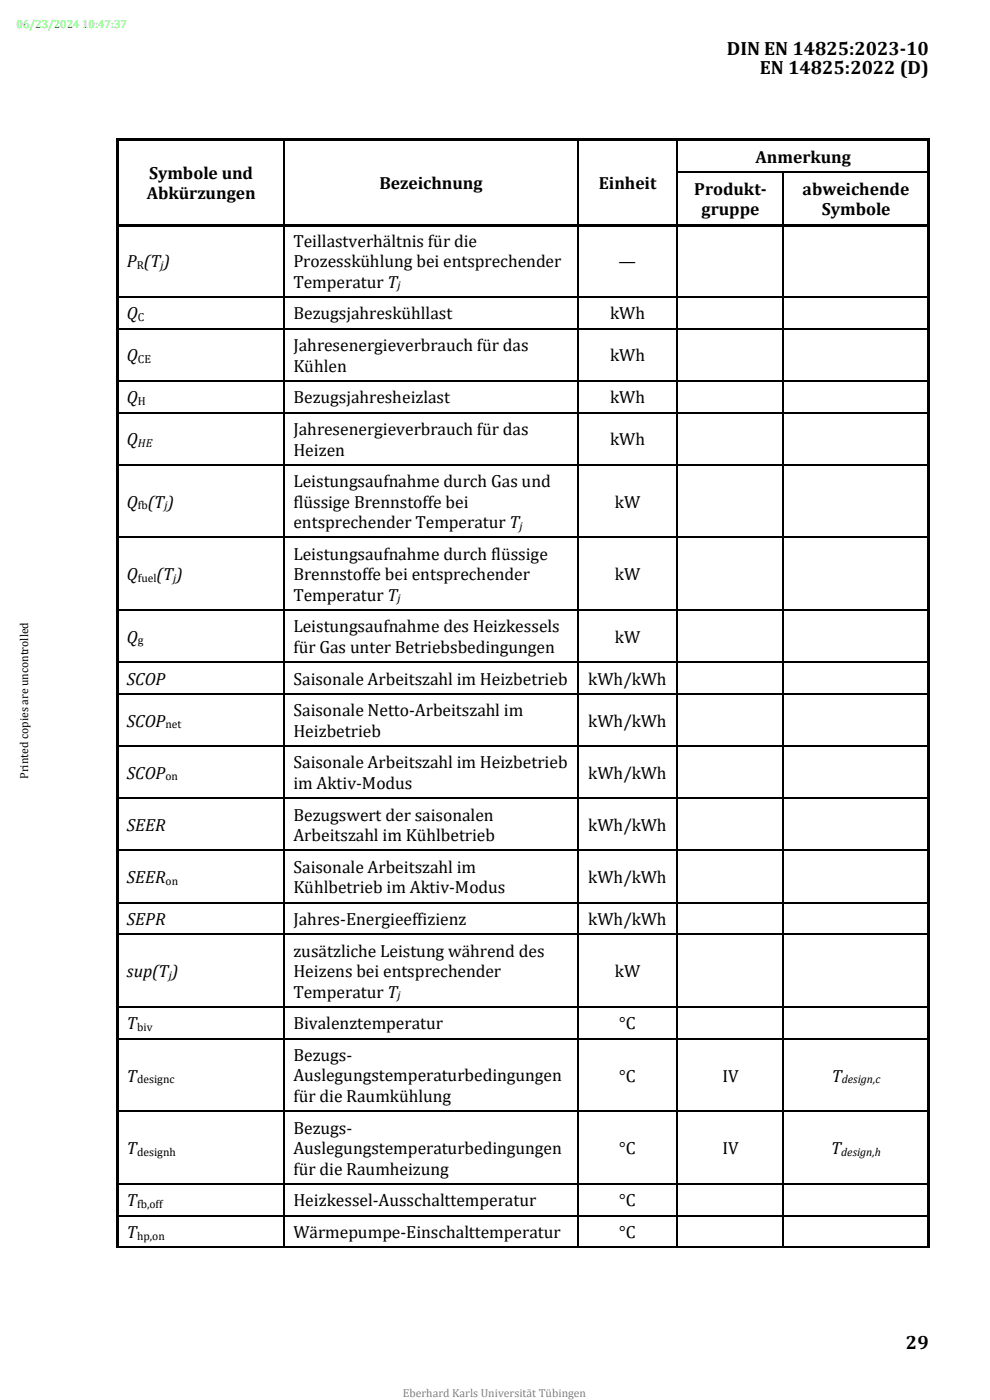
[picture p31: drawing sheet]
<svg xmlns="http://www.w3.org/2000/svg" width="210mm" height="297mm" viewBox="0 0 210 297" stroke-linecap="round" stroke-linejoin="round" font-family="sans-serif">
<defs><g id="words">
<g font-size="4.1">
<text x="154.2" y="11.6">DIN EN 14825:2023-10</text>
<text x="161.2" y="15.6">EN 14825:2022 (D)</text>
<text x="192.2" y="286.2">29</text>
</g>
<g font-size="3.7">
<text x="160.3" y="34.6">Anmerkung</text>
<text x="31.6" y="37.9">Symbole und</text>
<text x="80.5" y="40.1">Bezeichnung</text>
<text x="127" y="40.1">Einheit</text>
<text x="147.3" y="41.3">Produkt-</text>
<text x="170.3" y="41.3">abweichende</text>
<text x="31.1" y="42.3">Abkürzungen</text>
<text x="148.8" y="45.6">gruppe</text>
<text x="174.3" y="45.6">Symbole</text>
<text x="62.2" y="52.4">Teillastverhältnis für die</text>
<text x="26.9" y="56.7">P (T)</text>
<text x="62.2" y="56.7">Prozesskühlung bei entsprechender</text>
<text x="131.2" y="56.7">—</text>
<text x="62.2" y="61">Temperatur T</text>
<text x="26.9" y="67.8">Q</text>
<text x="62.2" y="67.8">Bezugsjahreskühllast</text>
<text x="129.4" y="67.8">kWh</text>
<text x="26.9" y="76.7">Q</text>
<text x="62.2" y="74.5">Jahresenergieverbrauch für das</text>
<text x="129.4" y="76.7">kWh</text>
<text x="62.2" y="78.9">Kühlen</text>
<text x="26.9" y="85.6">Q</text>
<text x="62.2" y="85.6">Bezugsjahresheizlast</text>
<text x="129.4" y="85.6">kWh</text>
<text x="26.9" y="94.5">Q</text>
<text x="62.2" y="92.3">Jahresenergieverbrauch für das</text>
<text x="129.4" y="94.5">kWh</text>
<text x="62.2" y="96.6">Heizen</text>
<text x="26.9" y="107.7">Q (T)</text>
<text x="62.2" y="103.3">Leistungsaufnahme durch Gas und</text>
<text x="62.2" y="107.7">flüssige Brennstoffe bei</text>
<text x="130.4" y="107.7">kW</text>
<text x="62.2" y="112.1">entsprechender Temperatur T</text>
<text x="62.2" y="118.7">Leistungsaufnahme durch flüssige</text>
<text x="26.9" y="123.1">Q</text>
<text x="33.2" y="123.1">(T)</text>
<text x="62.2" y="123.1">Brennstoffe bei entsprechender</text>
<text x="130.4" y="123.1">kW</text>
<text x="62.2" y="127.5">Temperatur T</text>
<text x="26.9" y="136.4">Q</text>
<text x="62.2" y="134.2">Leistungsaufnahme des Heizkessels</text>
<text x="130.4" y="136.4">kW</text>
<text x="62.2" y="138.5">für Gas unter Betriebsbedingungen</text>
<text x="26.9" y="145.2">SCOP</text>
<text x="62.2" y="145.2">Saisonale Arbeitszahl im Heizbetrieb</text>
<text x="124.8" y="145.2">kWh/kWh</text>
<text x="26.9" y="154.1">SCOP</text>
<text x="62.2" y="151.9">Saisonale Netto-Arbeitszahl im</text>
<text x="124.8" y="154.1">kWh/kWh</text>
<text x="62.2" y="156.3">Heizbetrieb</text>
<text x="26.9" y="165.2">SCOP</text>
<text x="62.2" y="163">Saisonale Arbeitszahl im Heizbetrieb</text>
<text x="62.2" y="167.4">im Aktiv-Modus</text>
<text x="124.8" y="165.2">kWh/kWh</text>
<text x="26.9" y="176.3">SEER</text>
<text x="62.2" y="174.1">Bezugswert der saisonalen</text>
<text x="62.2" y="178.4">Arbeitszahl im Kühlbetrieb</text>
<text x="124.8" y="176.3">kWh/kWh</text>
<text x="62.2" y="185.2">Saisonale Arbeitszahl im</text>
<text x="26.9" y="187.3">SEER</text>
<text x="62.2" y="189.5">Kühlbetrieb im Aktiv-Modus</text>
<text x="124.8" y="187.3">kWh/kWh</text>
<text x="26.9" y="196.3">SEPR</text>
<text x="62.2" y="196.3">Jahres-Energieeffizienz</text>
<text x="124.8" y="196.3">kWh/kWh</text>
<text x="62.2" y="202.9">zusätzliche Leistung während des</text>
<text x="26.9" y="207.3">sup(T)</text>
<text x="62.2" y="207.3">Heizens bei entsprechender</text>
<text x="130.4" y="207.3">kW</text>
<text x="62.2" y="211.7">Temperatur T</text>
<text x="26.9" y="218.4">T</text>
<text x="62.2" y="218.4">Bivalenztemperatur</text>
<text x="131.4" y="218.4">°C</text>
<text x="62.2" y="225.1">Bezugs-</text>
<text x="26.9" y="229.4">T</text>
<text x="62.2" y="229.4">Auslegungstemperaturbedingungen</text>
<text x="62.2" y="233.8">für die Raumkühlung</text>
<text x="131.4" y="229.4">°C</text>
<text x="153.2" y="229.4">IV</text>
<text x="176.4" y="229.4">T</text>
<text x="26.9" y="244.9">T</text>
<text x="62.2" y="240.5">Bezugs-</text>
<text x="62.2" y="244.8">Auslegungstemperaturbedingungen</text>
<text x="131.4" y="244.9">°C</text>
<text x="153.2" y="244.9">IV</text>
<text x="176.3" y="244.9">T</text>
<text x="62.2" y="249.2">für die Raumheizung</text>
<text x="26.9" y="255.9">T</text>
<text x="62.2" y="255.9">Heizkessel-Ausschalttemperatur</text>
<text x="131.4" y="255.9">°C</text>
<text x="26.9" y="262.6">T</text>
<text x="62.2" y="262.6">Wärmepumpe-Einschalttemperatur</text>
<text x="131.4" y="262.6">°C</text>
</g>
<text font-size="2.5" fill="#0f0" x="3.5" y="6">06/23/2024 10:47:37</text>
<g font-size="2.5">
<text x="29" y="57.1">R</text>
<text x="34.1" y="57.1">j</text>
<text x="84.3" y="61.4">j</text>
<text x="29.3" y="68.1">C</text>
<text x="29.3" y="77">CE</text>
<text x="29.3" y="85.9">H</text>
<text x="29.3" y="94.8">HE</text>
<text x="29.3" y="108">fb</text>
<text x="34.9" y="108">j</text>
<text x="110.2" y="112.4">j</text>
<text x="29.3" y="123.4">fuel</text>
<text x="36.7" y="123.4">j</text>
<text x="84.3" y="127.8">j</text>
<text x="29.3" y="136.7">g</text>
<text x="35.1" y="154.5">net</text>
<text x="6" y="165.3" transform="rotate(-90 6 165.3)">Printed copies are uncontrolled</text>
<text x="35.1" y="165.6">on</text>
<text x="35.1" y="187.7">on</text>
<text x="35.8" y="207.6">j</text>
<text x="84.3" y="212">j</text>
<text x="29.1" y="218.7">biv</text>
<text x="29.1" y="229.8">designc</text>
<text x="178.6" y="229.8">design,c</text>
<text x="29.1" y="245.2">designh</text>
<text x="178.5" y="245.2">design,h</text>
<text x="29.1" y="256.2">fb,off</text>
<text x="29.1" y="263">hp,on</text>
</g>
<text font-size="2.5" fill="#808080" x="85.4" y="296.3">Eberhard Karls Universität Tübingen</text>
</g></defs>
<g fill="#000">
<path d="M24.7 29.4h.5v.6h-.5z" fill-rule="evenodd"/>
<path d="M24.7 29.4h.5v.5h-.5z" fill-rule="evenodd"/>
<path d="M24.7 30h.5v6.4h-.5z" fill-rule="evenodd"/>
<path d="M25.2 29.4h35v.5h-35z" fill-rule="evenodd"/>
<path d="M60.2 29.4h.5v.5h-.5z" fill-rule="evenodd"/>
<path d="M60.7 29.4h61.7v.5h-61.7z" fill-rule="evenodd"/>
<path d="M122.4 29.4h.5v.5h-.5z" fill-rule="evenodd"/>
<path d="M122.9 29.4h20.7v.5h-20.7z" fill-rule="evenodd"/>
<path d="M143.6 29.4h.5v.5h-.5z" fill-rule="evenodd"/>
<path d="M144.1 29.4h52.7v.5h-52.7z" fill-rule="evenodd"/>
<path d="M196.8 29.4h.5v.6h-.5z" fill-rule="evenodd"/>
<path d="M196.8 29.4h.5v.5h-.5z" fill-rule="evenodd"/>
<path d="M196.8 30h.5v6.4h-.5z" fill-rule="evenodd"/>
<path d="M24.7 36.7h.5v10.8h-.5z" fill-rule="evenodd"/>
<path d="M24.7 47.5h.5v.5h-.5z" fill-rule="evenodd"/>
<path d="M25.2 47.5h35v.5h-35z" fill-rule="evenodd"/>
<path d="M60.2 47.5h.5v.5h-.5z" fill-rule="evenodd"/>
<path d="M60.7 47.5h61.7v.5h-61.7z" fill-rule="evenodd"/>
<path d="M122.4 47.5h.5v.5h-.5z" fill-rule="evenodd"/>
<path d="M122.9 47.5h20.7v.5h-20.7z" fill-rule="evenodd"/>
<path d="M143.6 47.5h.5v.5h-.5z" fill-rule="evenodd"/>
<path d="M144.1 47.5h22v.5h-22z" fill-rule="evenodd"/>
<path d="M166.1 47.5h.5v.5h-.5z" fill-rule="evenodd"/>
<path d="M166.6 47.5h30.2v.5h-30.2z" fill-rule="evenodd"/>
<path d="M196.8 36.7h.5v10.8h-.5z" fill-rule="evenodd"/>
<path d="M196.8 47.5h.5v.5h-.5z" fill-rule="evenodd"/>
<path d="M24.7 48h.5v14.9h-.5z" fill-rule="evenodd"/>
<path d="M24.7 63.2h.5v6.4h-.5z" fill-rule="evenodd"/>
<path d="M196.8 48h.5v14.9h-.5z" fill-rule="evenodd"/>
<path d="M196.8 63.2h.5v6.4h-.5z" fill-rule="evenodd"/>
<path d="M24.7 69.9h.5v10.8h-.5z" fill-rule="evenodd"/>
<path d="M24.7 80.9h.5v6.5h-.5z" fill-rule="evenodd"/>
<path d="M24.7 87.7h.5v10.8h-.5z" fill-rule="evenodd"/>
<path d="M196.8 69.9h.5v10.8h-.5z" fill-rule="evenodd"/>
<path d="M196.8 80.9h.5v6.5h-.5z" fill-rule="evenodd"/>
<path d="M196.8 87.7h.5v10.8h-.5z" fill-rule="evenodd"/>
<path d="M24.7 98.7h.5v15.2h-.5z" fill-rule="evenodd"/>
<path d="M196.8 98.7h.5v15.2h-.5z" fill-rule="evenodd"/>
<path d="M24.7 114.1h.5v15.2h-.5z" fill-rule="evenodd"/>
<path d="M196.8 114.1h.5v15.2h-.5z" fill-rule="evenodd"/>
<path d="M24.7 129.5h.5v10.9h-.5z" fill-rule="evenodd"/>
<path d="M24.7 140.6h.5v6.5h-.5z" fill-rule="evenodd"/>
<path d="M24.7 147.4h.5v10.8h-.5z" fill-rule="evenodd"/>
<path d="M196.8 129.5h.5v10.9h-.5z" fill-rule="evenodd"/>
<path d="M196.8 140.6h.5v6.5h-.5z" fill-rule="evenodd"/>
<path d="M196.8 147.4h.5v10.8h-.5z" fill-rule="evenodd"/>
<path d="M24.7 158.4h.5v10.8h-.5z" fill-rule="evenodd"/>
<path d="M196.8 158.4h.5v10.8h-.5z" fill-rule="evenodd"/>
<path d="M24.7 169.5h.5v10.8h-.5z" fill-rule="evenodd"/>
<path d="M24.7 180.6h.5v10.7h-.5z" fill-rule="evenodd"/>
<path d="M24.7 191.6h.5v6.5h-.5z" fill-rule="evenodd"/>
<path d="M196.8 169.5h.5v10.8h-.5z" fill-rule="evenodd"/>
<path d="M196.8 180.6h.5v10.7h-.5z" fill-rule="evenodd"/>
<path d="M196.8 191.6h.5v6.5h-.5z" fill-rule="evenodd"/>
<path d="M24.7 198.3h.5v15.2h-.5z" fill-rule="evenodd"/>
<path d="M196.8 198.3h.5v15.2h-.5z" fill-rule="evenodd"/>
<path d="M24.7 213.7h.5v6.5h-.5z" fill-rule="evenodd"/>
<path d="M24.7 220.5h.5v15.1h-.5z" fill-rule="evenodd"/>
<path d="M196.8 213.7h.5v6.5h-.5z" fill-rule="evenodd"/>
<path d="M196.8 220.5h.5v15.1h-.5z" fill-rule="evenodd"/>
<path d="M24.7 235.9h.5v15.1h-.5z" fill-rule="evenodd"/>
<path d="M24.7 251.3h.5v6.5h-.5z" fill-rule="evenodd"/>
<path d="M196.8 235.9h.5v15.1h-.5z" fill-rule="evenodd"/>
<path d="M196.8 251.3h.5v6.5h-.5z" fill-rule="evenodd"/>
<path d="M24.7 258h.5v6.5h-.5z" fill-rule="evenodd"/>
<path d="M196.8 258h.5v6.5h-.5z" fill-rule="evenodd"/>
</g>
<g fill="#000">
<path d="M24.7 36.4h.5v.3h-.5zM60.2 29.9l.2 .1zM60.2 36.4h.2v.3h-.2zM122.4 29.9l.2 .1zM122.4 36.4h.2v.3h-.2zM143.6 29.9l.2 .1zM143.6 36.4h.2v.3h-.2zM166.1 36.4h.2v.3h-.2zM196.8 36.4h.5v.3h-.5zM60.2 48h.2zM122.4 48h.2zM143.6 48h.2z"/>
<path d="M166.1 48h.2zM24.7 62.9h.5v.3h-.5zM24.7 69.6h.5v.3h-.5zM60.2 62.9h.2v.3h-.2zM60.2 69.6h.2v.3h-.2zM122.4 62.9h.2v.3h-.2zM122.4 69.6h.2v.3h-.2zM143.6 62.9h.2v.3h-.2zM143.6 69.6h.2v.3h-.2zM166.1 62.9h.2v.3h-.2zM166.1 69.6h.2v.3h-.2zM196.8 62.9h.5v.3h-.5z"/>
<path d="M196.8 69.6h.5v.3h-.5zM24.7 80.7h.5v.2h-.5zM24.7 87.4h.5v.3h-.5zM24.7 98.5h.5v.2h-.5zM60.2 80.7h.2v.2h-.2zM60.2 87.4h.2v.3h-.2zM60.2 98.5h.2v.2h-.2zM122.4 80.7h.2v.2h-.2zM122.4 87.4h.2v.3h-.2zM122.4 98.5h.2v.2h-.2zM143.6 80.7h.2v.2h-.2zM143.6 87.4h.2v.3h-.2z"/>
<path d="M143.6 98.5h.2v.2h-.2zM166.1 80.7h.2v.2h-.2zM166.1 87.4h.2v.3h-.2zM166.1 98.5h.2v.2h-.2zM196.8 80.7h.5v.2h-.5zM196.8 87.4h.5v.3h-.5zM196.8 98.5h.5v.2h-.5zM24.7 113.9h.5v.2h-.5zM60.2 113.9h.2v.2h-.2zM122.4 113.9h.2v.2h-.2zM143.6 113.9h.2v.2h-.2zM166.1 113.9h.2v.2h-.2z"/>
<path d="M196.8 113.9h.5v.2h-.5zM24.7 129.3h.5v.2h-.5zM60.2 129.3h.2v.2h-.2zM122.4 129.3h.2v.2h-.2zM143.6 129.3h.2v.2h-.2zM166.1 129.3h.2v.2h-.2zM196.8 129.3h.5v.2h-.5zM24.7 140.4h.5v.2h-.5zM24.7 147.1h.5v.3h-.5zM24.7 158.2h.5v.2h-.5zM60.2 140.4h.2v.2h-.2zM60.2 147.1h.2v.3h-.2z"/>
<path d="M60.2 158.2h.2v.2h-.2zM122.4 140.4h.2v.2h-.2zM122.4 147.1h.2v.3h-.2zM122.4 158.2h.2v.2h-.2zM143.6 140.4h.2v.2h-.2zM143.6 147.1h.2v.3h-.2zM143.6 158.2h.2v.2h-.2zM166.1 140.4h.2v.2h-.2zM166.1 147.1h.2v.3h-.2zM166.1 158.2h.2v.2h-.2zM196.8 140.4h.5v.2h-.5zM196.8 147.1h.5v.3h-.5z"/>
<path d="M196.8 158.2h.5v.2h-.5zM24.7 169.2h.5v.3h-.5zM60.2 169.2h.2v.3h-.2zM122.4 169.2h.2v.3h-.2zM143.6 169.2h.2v.3h-.2zM166.1 169.2h.2v.3h-.2zM196.8 169.2h.5v.3h-.5zM24.7 180.3h.5v.3h-.5zM24.7 191.3h.5v.3h-.5zM24.7 198.1h.5v.2h-.5zM60.2 180.3h.2v.3h-.2zM60.2 191.3h.2v.3h-.2z"/>
<path d="M60.2 198.1h.2v.2h-.2zM122.4 180.3h.2v.3h-.2zM122.4 191.3h.2v.3h-.2zM122.4 198.1h.2v.2h-.2zM143.6 180.3h.2v.3h-.2zM143.6 191.3h.2v.3h-.2zM143.6 198.1h.2v.2h-.2zM166.1 180.3h.2v.3h-.2zM166.1 191.3h.2v.3h-.2zM166.1 198.1h.2v.2h-.2zM196.8 180.3h.5v.3h-.5zM196.8 191.3h.5v.3h-.5z"/>
<path d="M196.8 198.1h.5v.2h-.5zM24.7 213.5h.5v.2h-.5zM60.2 213.5h.2v.2h-.2zM122.4 213.5h.2v.2h-.2zM143.6 213.5h.2v.2h-.2zM166.1 213.5h.2v.2h-.2zM196.8 213.5h.5v.2h-.5zM24.7 220.2h.5v.3h-.5zM24.7 235.6h.5v.3h-.5zM60.2 220.2h.2v.3h-.2zM60.2 235.6h.2v.3h-.2zM122.4 220.2h.2v.3h-.2z"/>
<path d="M122.4 235.6h.2v.3h-.2zM143.6 220.2h.2v.3h-.2zM143.6 235.6h.2v.3h-.2zM166.1 220.2h.2v.3h-.2zM166.1 235.6h.2v.3h-.2zM196.8 220.2h.5v.3h-.5zM196.8 235.6h.5v.3h-.5zM24.7 251h.5v.3h-.5zM24.7 257.8h.5v.2h-.5zM60.2 251h.2v.3h-.2zM60.2 257.8h.2v.2h-.2zM122.4 251h.2v.3h-.2z"/>
<path d="M122.4 257.8h.2v.2h-.2zM143.6 251h.2v.3h-.2zM143.6 257.8h.2v.2h-.2zM166.1 251h.2v.3h-.2zM166.1 257.8h.2v.2h-.2zM196.8 251h.5v.3h-.5zM196.8 257.8h.5v.2h-.5zM60.2 264.5h.2v.3h-.2zM122.4 264.5h.2v.3h-.2zM143.6 264.5h.2v.3h-.2zM166.1 264.5h.2v.3h-.2zM196.8 264.5h.5v.3h-.5z"/>
</g>
<g fill="none" stroke="#000" stroke-width=".25">
<path d="M60.3 30v6.4M60.3 36.7v10.8M122.5 30v6.4M122.5 36.7v10.8M143.7 30v6.4M143.7 36.7v10.8M143.8 36.5h22.3M166.2 36.7v10.8M166.3 36.5h30.5M60.3 48v14.9M122.5 48v14.9M143.7 48v14.9"/>
<path d="M166.2 48v14.9M25.2 63h35M25.2 69.8h35M60.3 63.2v6.4M60.3 69.9v10.8M60.4 63h62M60.4 69.8h62M122.5 63.2v6.4M122.5 69.9v10.8M122.6 63h21M122.6 69.8h21M143.7 63.2v6.4"/>
<path d="M143.7 69.9v10.8M143.8 63h22.3M143.8 69.8h22.3M166.2 63.2v6.4M166.2 69.9v10.8M166.3 63h30.5M166.3 69.8h30.5M25.2 80.8h35M25.2 87.5h35M25.2 98.6h35M60.3 80.9v6.5M60.3 87.7v10.8"/>
<path d="M60.3 98.7v15.2M60.4 80.8h62M60.4 87.5h62M60.4 98.6h62M122.5 80.9v6.5M122.5 87.7v10.8M122.5 98.7v15.2M122.6 80.8h21M122.6 87.5h21M122.6 98.6h21M143.7 80.9v6.5M143.7 87.7v10.8"/>
<path d="M143.7 98.7v15.2M143.8 80.8h22.3M143.8 87.5h22.3M143.8 98.6h22.3M166.2 80.9v6.5M166.2 87.7v10.8M166.2 98.7v15.2M166.3 80.8h30.5M166.3 87.5h30.5M166.3 98.6h30.5M25.2 114h35M60.3 114.1v15.2"/>
<path d="M60.4 114h62M122.5 114.1v15.2M122.6 114h21M143.7 114.1v15.2M143.8 114h22.3M166.2 114.1v15.2M166.3 114h30.5M25.2 129.4h35M60.3 129.5v10.9M60.4 129.4h62M122.5 129.5v10.9M122.6 129.4h21"/>
<path d="M143.7 129.5v10.9M143.8 129.4h22.3M166.2 129.5v10.9M166.3 129.4h30.5M25.2 140.5h35M25.2 147.2h35M25.2 158.3h35M60.3 140.6v6.5M60.3 147.4v10.8M60.3 158.4v10.8M60.4 140.5h62M60.4 147.2h62"/>
<path d="M60.4 158.3h62M122.5 140.6v6.5M122.5 147.4v10.8M122.5 158.4v10.8M122.6 140.5h21M122.6 147.2h21M122.6 158.3h21M143.7 140.6v6.5M143.7 147.4v10.8M143.7 158.4v10.8M143.8 140.5h22.3M143.8 147.2h22.3"/>
<path d="M143.8 158.3h22.3M166.2 140.6v6.5M166.2 147.4v10.8M166.2 158.4v10.8M166.3 140.5h30.5M166.3 147.2h30.5M166.3 158.3h30.5M25.2 169.3h35M60.3 169.5v10.8M60.4 169.3h62M122.5 169.5v10.8M122.6 169.3h21"/>
<path d="M143.7 169.5v10.8M143.8 169.3h22.3M166.2 169.5v10.8M166.3 169.3h30.5M25.2 180.4h35M25.2 191.5h35M25.2 198.2h35M60.3 180.6v10.7M60.3 191.6v6.5M60.3 198.3v15.2M60.4 180.4h62M60.4 191.5h62"/>
<path d="M60.4 198.2h62M122.5 180.6v10.7M122.5 191.6v6.5M122.5 198.3v15.2M122.6 180.4h21M122.6 191.5h21M122.6 198.2h21M143.7 180.6v10.7M143.7 191.6v6.5M143.7 198.3v15.2M143.8 180.4h22.3M143.8 191.5h22.3"/>
<path d="M143.8 198.2h22.3M166.2 180.6v10.7M166.2 191.6v6.5M166.2 198.3v15.2M166.3 180.4h30.5M166.3 191.5h30.5M166.3 198.2h30.5M25.2 213.6h35M60.3 213.7v6.5M60.4 213.6h62M122.5 213.7v6.5M122.6 213.6h21"/>
<path d="M143.7 213.7v6.5M143.8 213.6h22.3M166.2 213.7v6.5M166.3 213.6h30.5M25.2 220.3h35M25.2 235.8h35M60.3 220.5v15.1M60.3 235.9v15.1M60.4 220.3h62M60.4 235.8h62M122.5 220.5v15.1M122.5 235.9v15.1"/>
<path d="M122.6 220.3h21M122.6 235.8h21M143.7 220.5v15.1M143.7 235.9v15.1M143.8 220.3h22.3M143.8 235.8h22.3M166.2 220.5v15.1M166.2 235.9v15.1M166.3 220.3h30.5M166.3 235.8h30.5M25.2 251.2h35M25.2 257.9h35"/>
<path d="M60.3 251.3v6.5M60.3 258v6.5M60.4 251.2h62M60.4 257.9h62M122.5 251.3v6.5M122.5 258v6.5M122.6 251.2h21M122.6 257.9h21M143.7 251.3v6.5M143.7 258v6.5M143.8 251.2h22.3M143.8 257.9h22.3"/>
<path d="M166.2 251.3v6.5M166.2 258v6.5M166.3 251.2h30.5M166.3 257.9h30.5M24.7 264.6h35.5M60.4 264.6h62M122.6 264.6h21M143.8 264.6h22.3M166.3 264.6h30.5"/>
</g>
<use href="#words"/>
</svg>
